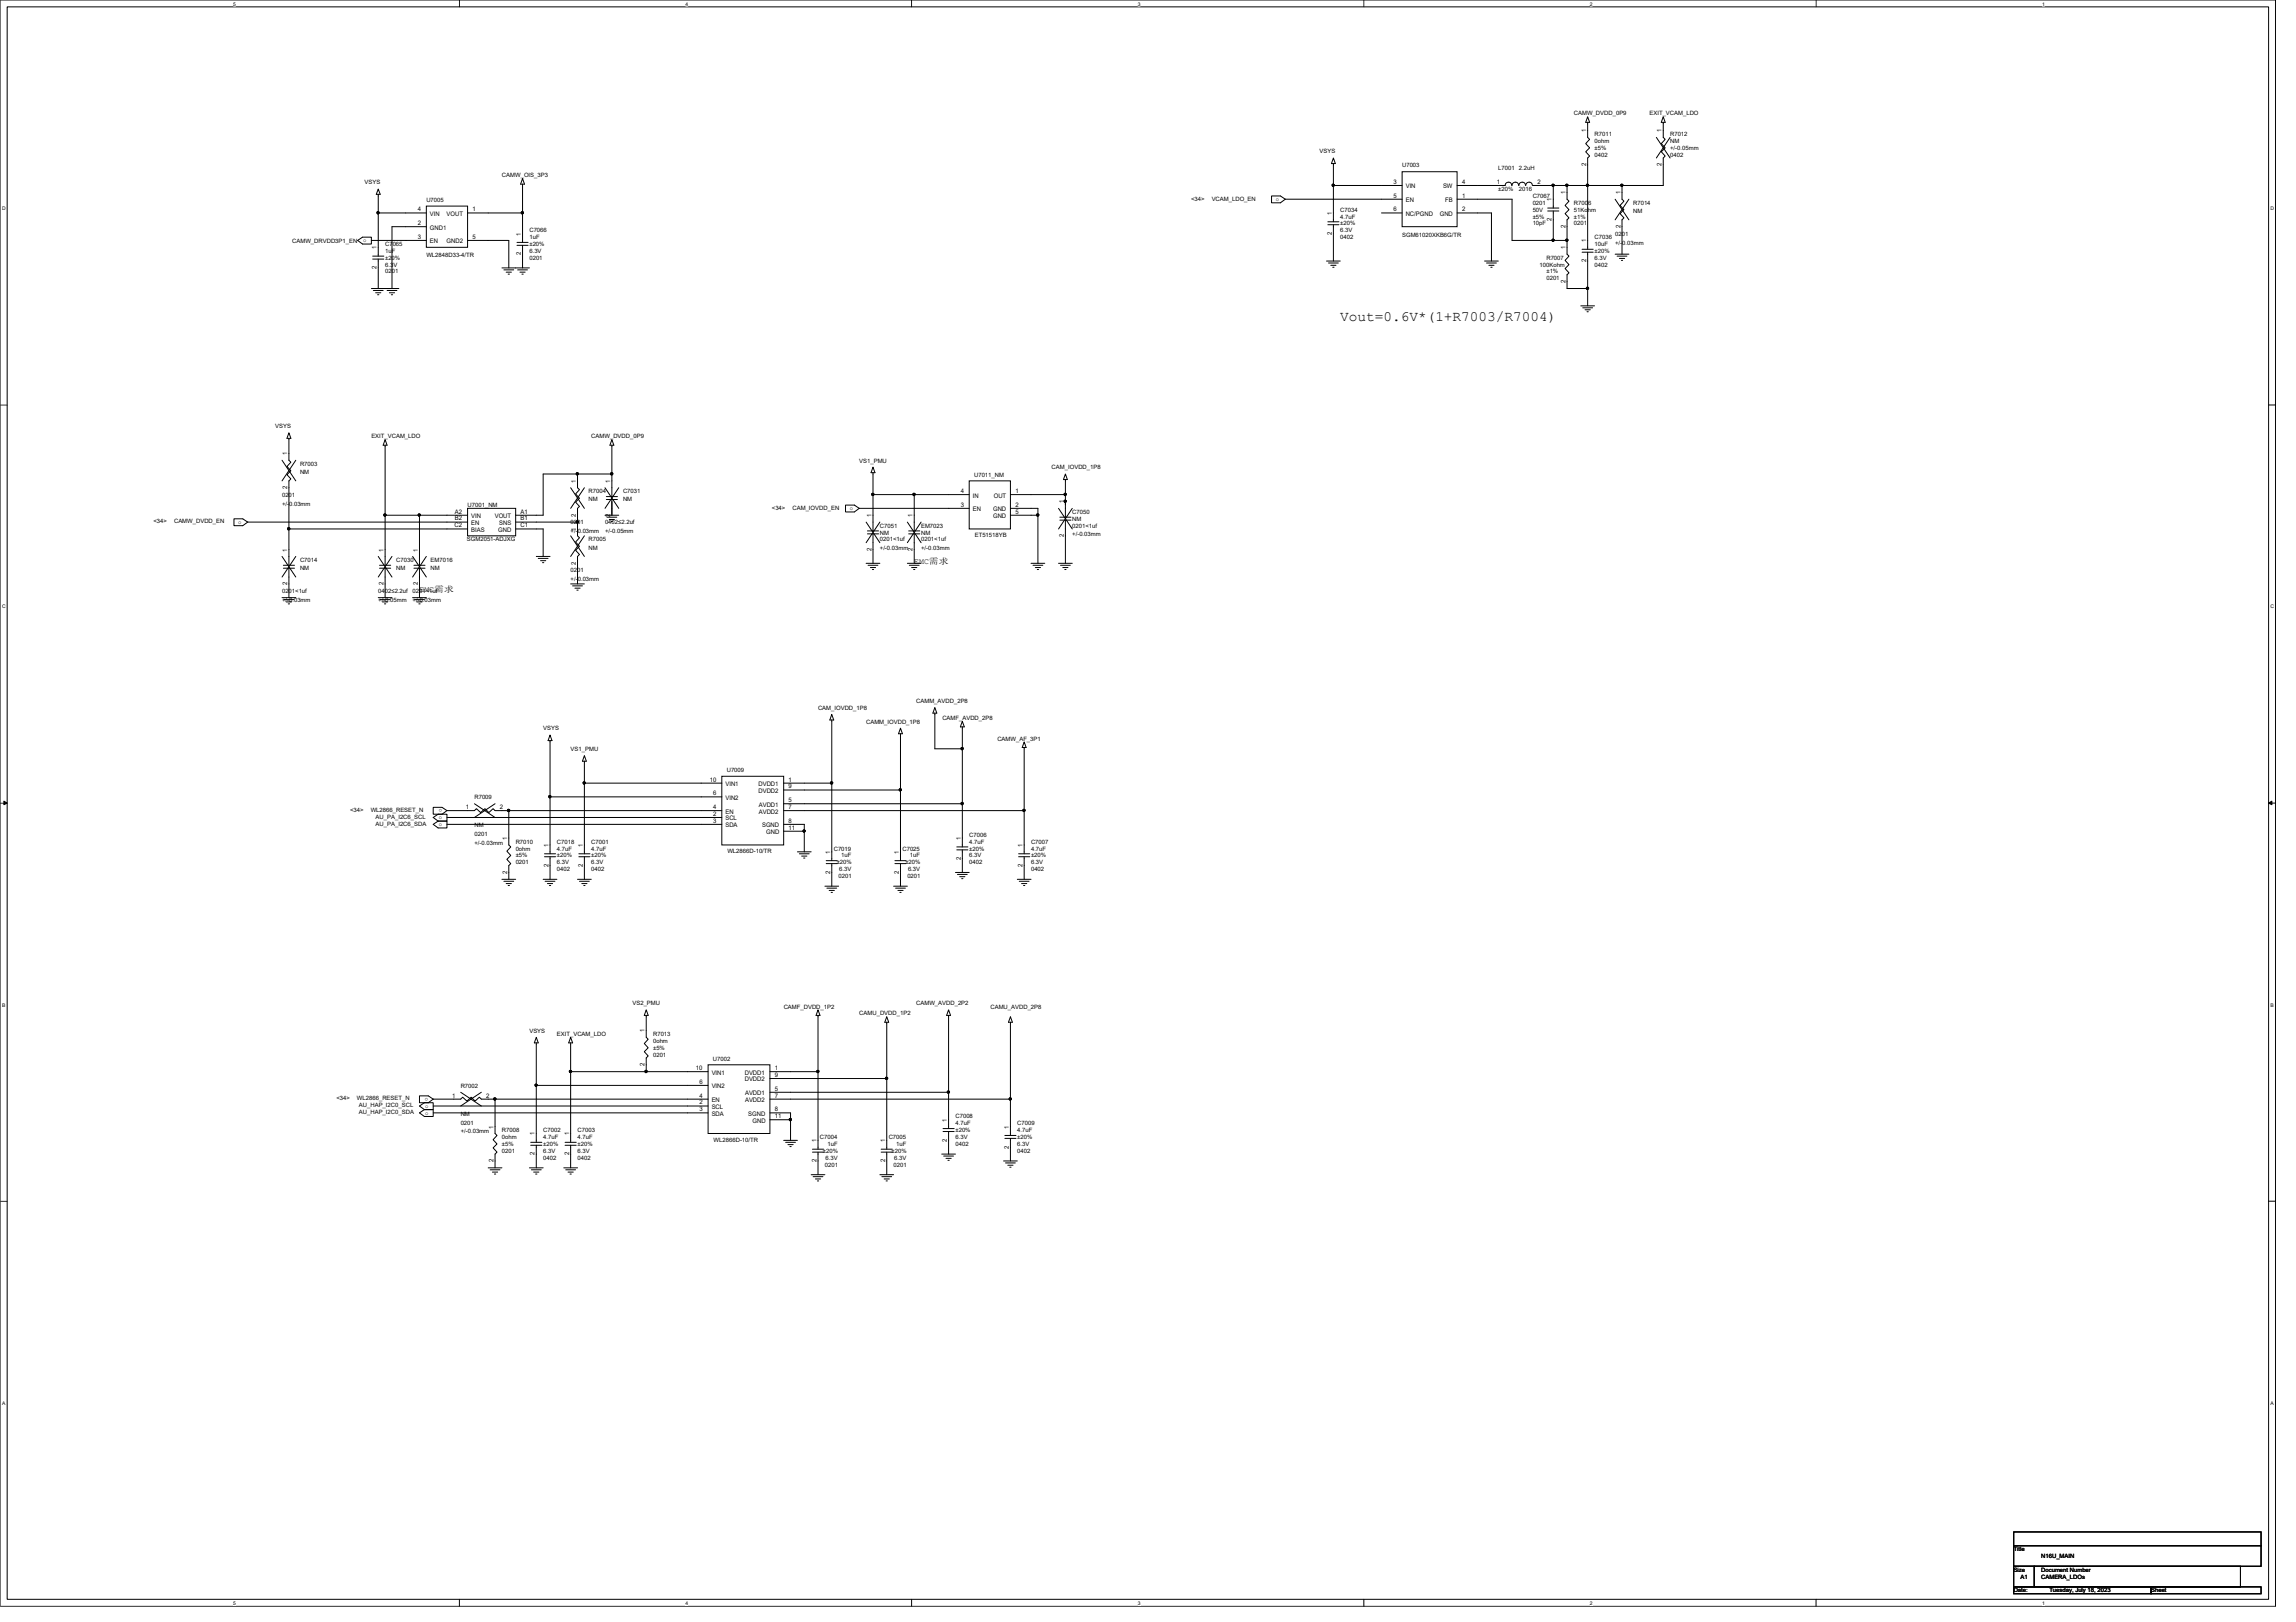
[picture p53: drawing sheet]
<svg xmlns="http://www.w3.org/2000/svg" width="297mm" height="210mm" viewBox="0 0 297 210" stroke-linecap="round" stroke-linejoin="round" font-family="sans-serif">
<defs><g id="words">
<text font-size="1.9" x="173.4" y="41.5">Vout=0.6V*(1+R7003/R7004)</text>
<g font-size="1.1">
<text x="54.3" y="76.7">EMC需需</text>
<text x="118.3" y="72.9">EMC需需</text>
</g>
<g font-size=".8">
<text x="203.6" y="14.9">CAMW_DVDD_0P9</text>
<text x="205.2" y="17.1" transform="rotate(-90 205.2 17.1)">1</text>
<text x="206.3" y="17.6">R7011</text>
<text x="213.4" y="14.9">EXIT_VCAM_LDO</text>
<text x="215" y="17.1" transform="rotate(-90 215 17.1)">1</text>
<text x="216.1" y="17.6">R7012</text>
<text x="47.2" y="23.8">VSYS</text>
<text x="64.9" y="22.9">CAMW_OIS_3P3</text>
<text x="170.7" y="19.9">VSYS</text>
<text x="180.3" y="23.8">3</text>
<text x="181.4" y="21.6">U7003</text>
<text x="189.1" y="23.8">4</text>
<text x="193.6" y="23.8">1</text>
<text x="193.8" y="22.1">L7001</text>
<text x="196.5" y="22.1">2.2uH</text>
<text x="198.9" y="23.8">2</text>
<text x="205.2" y="21.5" transform="rotate(-90 205.2 21.5)">2</text>
<text x="206.3" y="18.5">0ohm</text>
<text x="206.3" y="19.4">±5%</text>
<text x="206.3" y="20.3">0402</text>
<text x="215" y="21.5" transform="rotate(-90 215 21.5)">2</text>
<text x="216.1" y="18.5">NM</text>
<text x="216.1" y="20.3">0402</text>
<text x="216.1" y="19.4">+/-0.05mm</text>
<text x="54.1" y="29.1">2</text>
<text x="54.1" y="27.3">4</text>
<text x="55.2" y="26.1">U7005</text>
<text x="55.6" y="29.7">GND1</text>
<text x="55.6" y="27.9">VIN</text>
<text x="57.8" y="27.9">VOUT</text>
<text x="61.1" y="27.3">1</text>
<text x="154.1" y="26">&lt;34&gt;</text>
<text x="156.8" y="26">VCAM_LDO_EN</text>
<text x="165.1" y="26">o</text>
<text x="172.3" y="27.8" transform="rotate(-90 172.3 27.8)">1</text>
<text x="173.4" y="27.4">C7034</text>
<text x="173.4" y="28.3">4.7uF</text>
<text x="173.4" y="29.2">±20%</text>
<text x="180.3" y="27.3">6</text>
<text x="180.3" y="25.6">5</text>
<text x="181.9" y="27.9">NC/PGND</text>
<text x="181.9" y="26.2">EN</text>
<text x="181.9" y="24.4">VIN</text>
<text x="186.3" y="27.9">GND</text>
<text x="186.7" y="24.4">SW</text>
<text x="187" y="26.2">FB</text>
<text x="189.1" y="25.6">1</text>
<text x="189.1" y="27.3">2</text>
<text x="193.8" y="24.7">±20%</text>
<text x="196.5" y="24.7">2016</text>
<text x="198.3" y="25.6">C7067</text>
<text x="198.3" y="29.2">10pF</text>
<text x="198.3" y="26.5">0201</text>
<text x="198.3" y="27.4">50V</text>
<text x="198.3" y="28.3">±5%</text>
<text x="200.7" y="28.6" transform="rotate(-90 200.7 28.6)">2</text>
<text x="200.7" y="26" transform="rotate(-90 200.7 26)">1</text>
<text x="202.5" y="29.5" transform="rotate(-90 202.5 29.5)">2</text>
<text x="202.5" y="25.1" transform="rotate(-90 202.5 25.1)">1</text>
<text x="203.6" y="26.5">R7006</text>
<text x="203.6" y="27.4">51Kohm</text>
<text x="203.6" y="28.3">±1%</text>
<text x="203.6" y="29.2">0201</text>
<text x="209.6" y="29.5" transform="rotate(-90 209.6 29.5)">2</text>
<text x="209.6" y="25.1" transform="rotate(-90 209.6 25.1)">1</text>
<text x="211.3" y="26.5">R7014</text>
<text x="211.3" y="27.6">NM</text>
<text x="37.8" y="31.4">CAMW_DRVDD3P1_EN</text>
<text x="47" y="31.3">o</text>
<text x="48.7" y="32.3" transform="rotate(-90 48.7 32.3)">1</text>
<text x="48.7" y="34.8" transform="rotate(-90 48.7 34.8)">2</text>
<text x="49.8" y="31.8">C7065</text>
<text x="49.8" y="32.7">1uF</text>
<text x="49.8" y="33.6">±20%</text>
<text x="49.8" y="35.4">0201</text>
<text x="49.8" y="34.5">6.3V</text>
<text x="54.1" y="30.9">3</text>
<text x="55.2" y="33.3">WL2848D33-4/TR</text>
<text x="55.6" y="31.5">EN</text>
<text x="57.8" y="31.5">GND2</text>
<text x="61.1" y="30.9">5</text>
<text x="67.4" y="33.1" transform="rotate(-90 67.4 33.1)">2</text>
<text x="67.4" y="30.5" transform="rotate(-90 67.4 30.5)">1</text>
<text x="68.5" y="30.1">C7066</text>
<text x="68.5" y="30.9">1uF</text>
<text x="68.5" y="33.6">0201</text>
<text x="68.5" y="32.7">6.3V</text>
<text x="68.5" y="31.8">±20%</text>
<text x="172.3" y="30.4" transform="rotate(-90 172.3 30.4)">2</text>
<text x="173.4" y="30.9">0402</text>
<text x="173.4" y="30.1">6.3V</text>
<text x="181.4" y="30.6">SGM61020XKB6G/TR</text>
<text x="199.2" y="34.5">100Kohm</text>
<text x="200.1" y="33.6">R7007</text>
<text x="200.1" y="35.4">±1%</text>
<text x="202.5" y="32.3" transform="rotate(-90 202.5 32.3)">1</text>
<text x="205.2" y="34" transform="rotate(-90 205.2 34)">2</text>
<text x="205.2" y="31.4" transform="rotate(-90 205.2 31.4)">1</text>
<text x="206.3" y="30.9">C7036</text>
<text x="206.3" y="31.8">10uF</text>
<text x="206.3" y="34.5">0402</text>
<text x="206.3" y="33.6">6.3V</text>
<text x="206.3" y="32.7">±20%</text>
<text x="209" y="30.5">0201</text>
<text x="209" y="31.7">+/-0.03mm</text>
<text x="200.1" y="36.3">0201</text>
<text x="202.5" y="36.6" transform="rotate(-90 202.5 36.6)">2</text>
<text x="35.6" y="55.4">VSYS</text>
<text x="37.2" y="58.9" transform="rotate(-90 37.2 58.9)">1</text>
<text x="48" y="56.7">EXIT_VCAM_LDO</text>
<text x="76.5" y="56.7">CAMW_DVDD_0P9</text>
<text x="111.2" y="59.9">VS1_PMU</text>
<text x="36.5" y="64.3">0201</text>
<text x="36.5" y="65.4">+/-0.03mm</text>
<text x="37.2" y="63.3" transform="rotate(-90 37.2 63.3)">2</text>
<text x="38.8" y="60.3">R7003</text>
<text x="38.8" y="61.3">NM</text>
<text x="60.5" y="65.6">U7001_NM</text>
<text x="74.5" y="62.5" transform="rotate(-90 74.5 62.5)">1</text>
<text x="76.2" y="63.8">R7004</text>
<text x="76.2" y="64.9">NM</text>
<text x="78.9" y="62.5" transform="rotate(-90 78.9 62.5)">1</text>
<text x="80.6" y="63.8">C7031</text>
<text x="80.6" y="64.9">NM</text>
<text x="99.9" y="66">&lt;34&gt;</text>
<text x="102.5" y="66">CAM_IOVDD_EN</text>
<text x="109.9" y="66">o</text>
<text x="124.3" y="65.6">3</text>
<text x="124.3" y="63.8">4</text>
<text x="125.9" y="64.4">IN</text>
<text x="126" y="61.7">U7011_NM</text>
<text x="128.6" y="64.4">OUT</text>
<text x="131.4" y="63.8">1</text>
<text x="131.4" y="65.6">2</text>
<text x="136.1" y="60.7">CAM_IOVDD_1P8</text>
<text x="137.6" y="65.2" transform="rotate(-90 137.6 65.2)">1</text>
<text x="19.9" y="67.7">&lt;34&gt;</text>
<text x="22.5" y="67.7">CAMW_DVDD_EN</text>
<text x="30.8" y="67.8">o</text>
<text x="37.2" y="71.4" transform="rotate(-90 37.2 71.4)">1</text>
<text x="49.6" y="71.4" transform="rotate(-90 49.6 71.4)">1</text>
<text x="54.1" y="71.4" transform="rotate(-90 54.1 71.4)">1</text>
<text x="58.8" y="68.2">C2</text>
<text x="58.8" y="67.4">B2</text>
<text x="58.8" y="66.5">A2</text>
<text x="60.4" y="70.1">SGM2051-ADJXG</text>
<text x="61" y="67.9">EN</text>
<text x="61" y="67.1">VIN</text>
<text x="61" y="68.8">BIAS</text>
<text x="64" y="67.1">VOUT</text>
<text x="64.5" y="68.8">GND</text>
<text x="64.6" y="67.9">SNS</text>
<text x="67.3" y="68.2">C1</text>
<text x="67.3" y="67.4">B1</text>
<text x="67.3" y="66.5">A1</text>
<text x="73.8" y="67.9">0201</text>
<text x="73.8" y="69">+/-0.03mm</text>
<text x="74.5" y="68.7" transform="rotate(-90 74.5 68.7)">1</text>
<text x="74.5" y="66.8" transform="rotate(-90 74.5 66.8)">2</text>
<text x="76.2" y="70.1">R7005</text>
<text x="76.2" y="71.1">NM</text>
<text x="78.3" y="67.9">0402≤2.2uf</text>
<text x="78.3" y="69">+/-0.05mm</text>
<text x="78.9" y="66.8" transform="rotate(-90 78.9 66.8)">2</text>
<text x="112.7" y="66.9" transform="rotate(-90 112.7 66.9)">1</text>
<text x="112.7" y="71.3" transform="rotate(-90 112.7 71.3)">2</text>
<text x="113.8" y="68.3">C7051</text>
<text x="113.8" y="69.2">NM</text>
<text x="113.8" y="70.1">0201&lt;1uf</text>
<text x="113.8" y="71.1">+/-0.03mm</text>
<text x="118.1" y="66.9" transform="rotate(-90 118.1 66.9)">1</text>
<text x="118.1" y="71.3" transform="rotate(-90 118.1 71.3)">2</text>
<text x="119.2" y="68.3">EM7023</text>
<text x="119.2" y="69.2">NM</text>
<text x="119.2" y="70.1">0201&lt;1uf</text>
<text x="119.2" y="71.1">+/-0.03mm</text>
<text x="125.9" y="66.2">EN</text>
<text x="126.1" y="69.5">ET51518YB</text>
<text x="128.5" y="66.2">GND</text>
<text x="128.5" y="67.1">GND</text>
<text x="131.4" y="66.5">5</text>
<text x="137.6" y="69.5" transform="rotate(-90 137.6 69.5)">2</text>
<text x="138.7" y="66.5">C7050</text>
<text x="138.7" y="67.4">NM</text>
<text x="138.7" y="68.3">0201&lt;1uf</text>
<text x="138.7" y="69.3">+/-0.03mm</text>
<text x="36.5" y="76.8">0201&lt;1uf</text>
<text x="36.5" y="77.9">+/-0.03mm</text>
<text x="37.2" y="75.7" transform="rotate(-90 37.2 75.7)">2</text>
<text x="38.8" y="72.7">C7014</text>
<text x="38.8" y="73.8">NM</text>
<text x="48.9" y="76.8">0402≤2.2uf</text>
<text x="48.9" y="77.9">+/-0.05mm</text>
<text x="49.6" y="75.7" transform="rotate(-90 49.6 75.7)">2</text>
<text x="51.3" y="72.7">C7030</text>
<text x="51.3" y="73.8">NM</text>
<text x="53.4" y="76.8">0201&lt;1uf</text>
<text x="53.4" y="77.9">+/-0.03mm</text>
<text x="54.1" y="75.7" transform="rotate(-90 54.1 75.7)">2</text>
<text x="55.7" y="72.7">EM7016</text>
<text x="55.7" y="73.8">NM</text>
<text x="73.8" y="74.1">0201</text>
<text x="73.8" y="75.2">+/-0.03mm</text>
<text x="74.5" y="73.1" transform="rotate(-90 74.5 73.1)">2</text>
<text x="70.3" y="94.5">VSYS</text>
<text x="105.8" y="91.9">CAM_IOVDD_1P8</text>
<text x="112.1" y="93.6">CAMM_IOVDD_1P8</text>
<text x="118.5" y="91">CAMM_AVDD_2P8</text>
<text x="121.9" y="93.2">CAMF_AVDD_2P8</text>
<text x="129" y="95.8">CAMW_AF_3P1</text>
<text x="73.8" y="97.2">VS1_PMU</text>
<text x="91.8" y="101.1">10</text>
<text x="93.8" y="101.7">VIN1</text>
<text x="94" y="99.9">U7009</text>
<text x="98.1" y="101.7">DVDD1</text>
<text x="102" y="101.1">1</text>
<text x="45.3" y="105.1">&lt;34&gt;</text>
<text x="48" y="105.1">WL2866_RESET_N</text>
<text x="48.6" y="106">AU_PA_I2C6_SCL</text>
<text x="48.6" y="106.8">AU_PA_I2C6_SDA</text>
<text x="56.8" y="106">o</text>
<text x="56.8" y="106.9">o</text>
<text x="57.2" y="104.7" transform="rotate(180 57.2 104.7)">o</text>
<text x="60.3" y="104.7">1</text>
<text x="61.4" y="103.4">R7009</text>
<text x="61.4" y="107.1">NM</text>
<text x="64.7" y="104.7">2</text>
<text x="92.3" y="102.9">6</text>
<text x="92.3" y="104.7">4</text>
<text x="92.3" y="105.6">2</text>
<text x="92.3" y="106.5">3</text>
<text x="93.8" y="103.5">VIN2</text>
<text x="93.8" y="105.3">EN</text>
<text x="93.8" y="106.2">SCL</text>
<text x="93.8" y="107.1">SDA</text>
<text x="98.1" y="102.6">DVDD2</text>
<text x="98.2" y="104.4">AVDD1</text>
<text x="98.2" y="105.3">AVDD2</text>
<text x="98.6" y="107.1">SGND</text>
<text x="99.1" y="107.9">GND</text>
<text x="102" y="103.8">5</text>
<text x="102" y="104.7">7</text>
<text x="102" y="107.4">11</text>
<text x="102" y="102">9</text>
<text x="102" y="106.5">8</text>
<text x="61.4" y="108.2">0201</text>
<text x="61.4" y="109.3">+/-0.03mm</text>
<text x="65.6" y="108.7" transform="rotate(-90 65.6 108.7)">1</text>
<text x="65.6" y="113.1" transform="rotate(-90 65.6 113.1)">2</text>
<text x="66.7" y="109.2">R7010</text>
<text x="66.7" y="110.1">0ohm</text>
<text x="66.7" y="111">±5%</text>
<text x="66.7" y="111.8">0201</text>
<text x="70.9" y="112.2" transform="rotate(-90 70.9 112.2)">2</text>
<text x="70.9" y="109.6" transform="rotate(-90 70.9 109.6)">1</text>
<text x="72" y="109.2">C7018</text>
<text x="72" y="110.1">4.7uF</text>
<text x="72" y="112.7">0402</text>
<text x="72" y="111.8">6.3V</text>
<text x="72" y="111">±20%</text>
<text x="75.4" y="112.2" transform="rotate(-90 75.4 112.2)">2</text>
<text x="75.4" y="109.6" transform="rotate(-90 75.4 109.6)">1</text>
<text x="76.5" y="109.2">C7001</text>
<text x="76.5" y="110.1">4.7uF</text>
<text x="76.5" y="112.7">0402</text>
<text x="76.5" y="111.8">6.3V</text>
<text x="76.5" y="111">±20%</text>
<text x="94.1" y="110.4">WL2866D-10/TR</text>
<text x="107.4" y="110.5" transform="rotate(-90 107.4 110.5)">1</text>
<text x="107.4" y="113.1" transform="rotate(-90 107.4 113.1)">2</text>
<text x="107.9" y="110.1">C7019</text>
<text x="108.2" y="111.8">±20%</text>
<text x="108.5" y="113.6">0201</text>
<text x="108.6" y="112.7">6.3V</text>
<text x="108.8" y="111">1uF</text>
<text x="116.3" y="110.5" transform="rotate(-90 116.3 110.5)">1</text>
<text x="116.3" y="113.1" transform="rotate(-90 116.3 113.1)">2</text>
<text x="116.8" y="110.1">C7025</text>
<text x="117.1" y="111.8">±20%</text>
<text x="117.4" y="113.6">0201</text>
<text x="117.5" y="112.7">6.3V</text>
<text x="117.7" y="111">1uF</text>
<text x="124.3" y="111.3" transform="rotate(-90 124.3 111.3)">2</text>
<text x="124.3" y="108.7" transform="rotate(-90 124.3 108.7)">1</text>
<text x="125.4" y="108.3">C7006</text>
<text x="125.4" y="109.2">4.7uF</text>
<text x="125.4" y="111.8">0402</text>
<text x="125.4" y="111">6.3V</text>
<text x="125.4" y="110.1">±20%</text>
<text x="132.3" y="112.2" transform="rotate(-90 132.3 112.2)">2</text>
<text x="132.3" y="109.6" transform="rotate(-90 132.3 109.6)">1</text>
<text x="133.4" y="109.2">C7007</text>
<text x="133.4" y="110.1">4.7uF</text>
<text x="133.4" y="112.7">0402</text>
<text x="133.4" y="111.8">6.3V</text>
<text x="133.4" y="111">±20%</text>
<text x="81.8" y="130.1">VS2_PMU</text>
<text x="101.4" y="130.5">CAMF_DVDD_1P2</text>
<text x="111.2" y="131.4">CAMU_DVDD_1P2</text>
<text x="118.5" y="130.1">CAMW_AVDD_2P2</text>
<text x="128.1" y="130.5">CAMU_AVDD_2P8</text>
<text x="68.5" y="133.6">VSYS</text>
<text x="72" y="134.1">EXIT_VCAM_LDO</text>
<text x="83.4" y="138" transform="rotate(-90 83.4 138)">2</text>
<text x="83.4" y="133.6" transform="rotate(-90 83.4 133.6)">1</text>
<text x="84.5" y="134.1">R7013</text>
<text x="84.5" y="135">0ohm</text>
<text x="84.5" y="135.8">±5%</text>
<text x="84.5" y="136.7">0201</text>
<text x="92.2" y="137.3">U7002</text>
<text x="43.5" y="142.4">&lt;34&gt;</text>
<text x="46.2" y="142.4">WL2866_RESET_N</text>
<text x="46.4" y="143.3">AU_HAP_I2C0_SCL</text>
<text x="55" y="143.3">o</text>
<text x="55.4" y="142.1" transform="rotate(180 55.4 142.1)">o</text>
<text x="58.5" y="142">1</text>
<text x="59.6" y="140.8">R7002</text>
<text x="62.9" y="142">2</text>
<text x="90" y="138.5">10</text>
<text x="90.5" y="140.3">6</text>
<text x="90.5" y="142">4</text>
<text x="90.5" y="142.9">2</text>
<text x="90.5" y="143.8">3</text>
<text x="92.1" y="139.1">VIN1</text>
<text x="92.1" y="140.8">VIN2</text>
<text x="92.1" y="142.6">EN</text>
<text x="92.1" y="143.5">SCL</text>
<text x="96.3" y="139.1">DVDD1</text>
<text x="96.3" y="140">DVDD2</text>
<text x="96.4" y="141.7">AVDD1</text>
<text x="96.4" y="142.6">AVDD2</text>
<text x="100.2" y="138.5">1</text>
<text x="100.2" y="139.4">9</text>
<text x="100.2" y="141.1">5</text>
<text x="100.2" y="142">7</text>
<text x="100.2" y="143.8">8</text>
<text x="46.4" y="144.2">AU_HAP_I2C0_SDA</text>
<text x="55" y="144.2">o</text>
<text x="59.6" y="144.4">NM</text>
<text x="59.6" y="145.5">0201</text>
<text x="59.6" y="146.7">+/-0.03mm</text>
<text x="63.8" y="146.1" transform="rotate(-90 63.8 146.1)">1</text>
<text x="64.9" y="146.5">R7008</text>
<text x="64.9" y="147.4">0ohm</text>
<text x="64.9" y="148.3">±5%</text>
<text x="64.9" y="149.2">0201</text>
<text x="69.2" y="149.5" transform="rotate(-90 69.2 149.5)">2</text>
<text x="69.2" y="146.9" transform="rotate(-90 69.2 146.9)">1</text>
<text x="70.3" y="146.5">C7002</text>
<text x="70.3" y="147.4">4.7uF</text>
<text x="70.3" y="149.2">6.3V</text>
<text x="70.3" y="148.3">±20%</text>
<text x="73.6" y="149.5" transform="rotate(-90 73.6 149.5)">2</text>
<text x="73.6" y="146.9" transform="rotate(-90 73.6 146.9)">1</text>
<text x="74.7" y="146.5">C7003</text>
<text x="74.7" y="147.4">4.7uF</text>
<text x="74.7" y="149.2">6.3V</text>
<text x="74.7" y="148.3">±20%</text>
<text x="92.1" y="144.4">SDA</text>
<text x="92.3" y="147.7">WL2866D-10/TR</text>
<text x="96.8" y="144.4">SGND</text>
<text x="97.4" y="145.3">GND</text>
<text x="100.2" y="144.7">11</text>
<text x="105.6" y="147.8" transform="rotate(-90 105.6 147.8)">1</text>
<text x="106.1" y="147.4">C7004</text>
<text x="106.5" y="149.2">±20%</text>
<text x="107.1" y="148.3">1uF</text>
<text x="114.5" y="147.8" transform="rotate(-90 114.5 147.8)">1</text>
<text x="115" y="147.4">C7005</text>
<text x="115.4" y="149.2">±20%</text>
<text x="115.9" y="148.3">1uF</text>
<text x="122.5" y="147.7" transform="rotate(-90 122.5 147.7)">2</text>
<text x="122.5" y="145.2" transform="rotate(-90 122.5 145.2)">1</text>
<text x="123.6" y="144.7">C7008</text>
<text x="123.6" y="145.6">4.7uF</text>
<text x="123.6" y="148.3">0402</text>
<text x="123.6" y="147.4">6.3V</text>
<text x="123.6" y="146.5">±20%</text>
<text x="130.5" y="148.6" transform="rotate(-90 130.5 148.6)">2</text>
<text x="130.5" y="146.1" transform="rotate(-90 130.5 146.1)">1</text>
<text x="131.6" y="145.6">C7009</text>
<text x="131.6" y="146.5">4.7uF</text>
<text x="131.6" y="149.2">0402</text>
<text x="131.6" y="148.3">6.3V</text>
<text x="131.6" y="147.4">±20%</text>
<text x="63.8" y="150.4" transform="rotate(-90 63.8 150.4)">2</text>
<text x="70.3" y="150.1">0402</text>
<text x="74.7" y="150.1">0402</text>
<text x="105.6" y="150.4" transform="rotate(-90 105.6 150.4)">2</text>
<text x="106.7" y="151">0201</text>
<text x="106.8" y="150.1">6.3V</text>
<text x="114.5" y="150.4" transform="rotate(-90 114.5 150.4)">2</text>
<text x="115.6" y="151">0201</text>
<text x="115.7" y="150.1">6.3V</text>
<text x="260.5" y="200.7">Title</text>
<text x="260.5" y="203.4">Size</text>
<text x="264.1" y="203.4">Document Number</text>
<text x="264.1" y="201.6">N16U_MAIN</text>
<text x="260.5" y="206.1">Date:</text>
<text x="261.4" y="204.3">A1</text>
<text x="264.1" y="204.3">CAMERA_LDOs</text>
<text x="265.1" y="206.1">Tuesday, July 18, 2023</text>
<text x="278.3" y="206.1">Sheet</text>
</g>
<g font-size=".6">
<text x="30.2" y=".7">5</text>
<text x="88.7" y=".7">4</text>
<text x="147.2" y=".7">3</text>
<text x="205.7" y=".7">2</text>
<text x="264.2" y=".7">1</text>
<text x=".3" y="27.2">D</text>
<text x="293.7" y="27.2">D</text>
<text x=".3" y="78.7">C</text>
<text x="293.7" y="78.7">C</text>
<text x=".3" y="130.3">B</text>
<text x="293.7" y="130.3">B</text>
<text x=".3" y="181.8">A</text>
<text x="293.7" y="181.8">A</text>
<text x="30.2" y="207.7">5</text>
<text x="88.7" y="207.7">4</text>
<text x="147.2" y="207.7">3</text>
<text x="205.7" y="207.7">2</text>
<text x="264.2" y="207.7">1</text>
</g>
</g></defs>
<path d="M0 0h294.4v207.9h-294.4zM.9 .9h292.6v206.1h-292.6z" fill="none" stroke="#000" stroke-width=".13"/>
<g fill="#fff">
<path d="M30.2 .1h.3v.7h-.3z"/>
<path d="M30.2 207.1h.3v.7h-.3z"/>
</g>
<path d="M59.4 0v.9M59.4 207v.9" fill="none" stroke="#000" stroke-width=".13"/>
<g fill="#fff">
<path d="M88.7 .1h.3v.7h-.3z"/>
<path d="M88.7 207.1h.3v.7h-.3z"/>
</g>
<path d="M117.9 0v.9M117.9 207v.9" fill="none" stroke="#000" stroke-width=".13"/>
<g fill="#fff">
<path d="M147.2 .1h.3v.7h-.3z"/>
<path d="M147.2 207.1h.3v.7h-.3z"/>
</g>
<path d="M176.4 0v.9M176.4 207v.9" fill="none" stroke="#000" stroke-width=".13"/>
<g fill="#fff">
<path d="M205.7 .1h.3v.7h-.3z"/>
<path d="M205.7 207.1h.3v.7h-.3z"/>
</g>
<path d="M234.9 0v.9M234.9 207v.9" fill="none" stroke="#000" stroke-width=".13"/>
<g fill="#fff">
<path d="M264.2 .1h.3v.7h-.3z"/>
<path d="M264.2 207.1h.3v.7h-.3z"/>
<path d="M.3 26.6h.5v.7h-.5z"/>
<path d="M293.7 26.6h.5v.7h-.5z"/>
<path d="M.3 78.1h.5v.8h-.5z"/>
<path d="M293.7 78.1h.5v.8h-.5z"/>
</g>
<path d="M.9 52.4h-.9M294.4 52.4h-.9" fill="none" stroke="#000" stroke-width=".13"/>
<g fill="#fff">
<path d="M.3 129.7h.4v.7h-.4z"/>
<path d="M293.7 129.7h.5v.7h-.5z"/>
</g>
<path d="M.5 103.7l.4 .2-.4 .2zM.9 103.9h-.9M293.5 103.9l.4-.2v.4zM294.4 103.9h-.9" fill="none" stroke="#000" stroke-width=".13"/>
<path d="M.5 103.7l.4 .2-.4 .2zM293.5 103.9l.4-.2v.4z" fill="#000"/>
<g fill="#fff">
<path d="M.3 181.2h.4v.7h-.4z"/>
<path d="M293.7 181.2h.4v.7h-.4z"/>
</g>
<g fill="none" stroke="#000" stroke-width=".13">
<path d="M205.4 15.8v2l.3 .2-.6 .6 .6 .5-.6 .5 .6 .6-.3 .2v3.6h4.4M205.4 15.1l.3 .7h-.6zM214.3 17.8l1.8 2.6M215.2 15.1l.2 .7h-.5zM215.2 15.8v2l.2 .2-.5 .6 .5 .5-.5 .5 .5 .6-.2 .2v3.6h-5.4v1.8l.3 .2-.5 .6 .5 .5-.5 .5 .5 .6-.3 .2v4.5M216.1 17.8l-1.8 2.6M46.3 31.1l.6-.4h1.1v.9h-1.1zM48.8 27.4h.2v.2h-.2zM48.9 24.5l.3 .6h-.5zM48.9 25.1v2.5M48.9 27.6v5.5M48.9 33.5v3.8"/>
<path d="M49 38.1h-.2M49.3 37.9h-.7M49.6 37.6h-1.3M49.7 33.1h-1.5M49.7 33.5h-1.5M50.8 38.1h-.2M51.1 37.9h-.7M51.3 37.6h-1.2M51.6 37.3h-3.6M55.2 29.3h-4.5v8M55.2 31.1h-7.2M55.2 27.6h-6.3"/>
<path d="M55.2 26.7h5.3v5.3h-5.3zM60.5 31.1h5.3v3.6M65.9 35.5h-.2M66.2 35.2h-.7M66.5 34.9h-1.3M67.5 27.4h.2v.2h-.2zM67.6 23.1l.3 .7h-.6zM67.6 23.8v3.8M67.6 27.6v3.8M67.6 27.6h-7.1M67.6 31.7v3M67.7 35.5h-.2"/>
<path d="M67.9 35.2h-.6M68.2 34.9h-1.2M68.3 31.4h-1.4M68.3 31.7h-1.4M68.5 34.7h-3.6M164.5 25.4h1.1l.7 .4-.7 .4h-1.1zM172.4 23.9h.2v.2h-.2zM172.5 20.4l.3 .8h-.5zM172.5 21.2v2.8M172.5 24v4.7M172.5 29.1v4.7M172.6 34.6h-.2"/>
<path d="M172.8 34.3h-.6M173.1 34h-1.2M173.2 28.7h-1.4M173.2 29.1h-1.4M173.4 33.8h-1.8M181.4 27.6h-2.7M181.4 25.8h-15.1M181.4 24h-8.9M181.4 22.2h7.1v7.1h-7.1zM188.5 25.8h7.1v5.3h5.4M188.5 27.6h4.5v6.2M193 34.6h-.1"/>
<path d="M193.3 34.3h-.7M193.6 34h-1.3M193.8 33.8h-1.7M195.6 24a.42 .42 0 0 0-.4-.4 .42 .42 0 0 0-.5 .4h-6.2M195.6 24a.42 .42 0 0 1 .4-.4 .42 .42 0 0 1 .5 .4M196.5 24a.42 .42 0 0 1 .4-.4 .42 .42 0 0 1 .5 .4M197.4 24a.42 .42 0 0 1 .4-.4 .42 .42 0 0 1 .4 .4M198.3 24h2.7M200.8 23.9h.2v.2h-.2zM200.8 31h.2v.2h-.2zM201 24v2.9M201 27.3v3.8"/>
<path d="M201.7 26.9h-1.5M201.7 27.3h-1.5M202.6 23.9h.2v.2h-.2zM202.6 31h.2v.2h-.2zM202.7 24h2.7v8.3M202.7 24v1.8l.3 .2-.5 .6 .5 .5-.5 .5 .5 .6-.3 .2v2.7M202.7 31.1v1.8l.3 .2-.5 .6 .5 .5-.5 .6 .5 .5-.3 .3v1.7h2.7M202.7 24h-1.7M202.7 31.1h-1.7M205.3 23.9h.2v.2h-.2zM205.3 37.2h.2v.2h-.2zM205.4 37.3v2.3"/>
<path d="M205.4 32.6v4.7M206 39.8h-1.2M206.1 32.3h-1.4M206.1 32.6h-1.4M206.3 39.6h-1.8M209 25.8l1.7 2.6M209.7 23.9h.2v.2h-.2zM209.9 33.7h-.1M210.2 33.4h-.7M210.5 33.1h-1.3M210.7 25.8l-1.7 2.6M210.7 32.9h-1.7"/>
<path d="M36.5 59.6l1.8 2.6M37.4 56l.2 .7h-.5zM37.4 56.7v2.9l.2 .2-.5 .6 .5 .5-.5 .5 .5 .6-.2 .2v6.3M38.3 59.6l-1.8 2.6M49.8 56.9l.3 .7h-.5zM49.8 57.6v9.1M79.2 56.9l.2 .7h-.5zM79.2 57.6v3.7M205.5 40.3h-.2M205.7 40.1h-.6M30.3 67.1h1.1l.6 .5-.6 .4h-1.1zM36.5 72l1.8 2.7"/>
<path d="M37.2 68.3h.3v.2h-.3zM37.4 68.5v4.7M37.4 73.5v3.8M37.5 78.1h-.2M37.7 77.9h-.7M38 77.6h-1.3M38.1 73.2h-1.4M38.1 73.5h-1.4M38.3 72l-1.8 2.7M38.3 77.3h-1.8M48.9 72l1.8 2.7M49.7 66.5h.2v.2h-.2z"/>
<path d="M49.8 66.7v6.5M49.8 73.5v3.8M49.9 78.1h-.2M50.2 77.9h-.7M50.5 77.6h-1.3M50.5 73.2h-1.4M50.5 73.5h-1.4M50.7 72l-1.8 2.7M50.7 77.3h-1.8M53.4 72l1.8 2.7M54.1 66.5h.2v.2h-.2zM54.3 66.7v6.5"/>
<path d="M54.3 66.7h-4.5M54.3 73.5v3.8M54.4 78.1h-.2M54.6 77.9h-.7M54.9 77.6h-1.3M55 73.2h-1.5M55 73.5h-1.5M55.2 77.3h-1.8M55.2 72l-1.8 2.7M60.5 67.6h-28.5M60.5 66.7h-6.2M60.5 68.5h-23.1"/>
<path d="M60.5 65.8h6.2v3.5h-6.2zM66.7 68.5h3.6v3.5M70.4 72.8h-.2M70.6 72.6h-.7M70.9 72.3h-1.3M71.2 72h-1.8M73.8 63.1l1.8 2.7M73.8 69.3l1.8 2.7M74.6 61.2h.2v.2h-.2zM74.6 67.4h.2v.2h-.2zM74.7 61.3v1.8l.3 .3-.5 .5 .5 .6-.5 .5 .5 .5-.3 .3v1.8M74.7 61.3h-4.4v5.4h-3.6"/>
<path d="M74.7 67.6v1.7l.3 .3-.5 .5 .5 .6-.5 .5 .5 .6-.3 .2v3.6M74.7 67.6h-8M74.8 76.4h-.2M75.1 76.1h-.7M75.3 75.8h-1.2M75.6 63.1l-1.8 2.7M75.6 69.3l-1.8 2.7M75.6 75.6h-1.8M78.3 63.1l1.7 2.7M79 61.2h.2v.2h-.2zM79.2 61.3v3M79.2 61.3h-4.5"/>
<path d="M79.2 64.6v2.1v-1.8M79.2 67.5h-.1M79.5 67.2h-.7M79.8 66.9h-1.3M79.9 64.3h-1.5M79.9 64.6h-1.5M80 63.1l-1.7 2.7M80 66.7h-1.7M109.4 65.4h1.1l.7 .4-.7 .5h-1.1zM112.1 67.6l1.7 2.6M112.8 63.9h.2v.2h-.2zM112.9 64v4.7"/>
<path d="M112.9 60.5l.3 .7h-.5zM112.9 61.2v2.8M112.9 69.1v3.8M113 73.7h-.1M113.3 73.4h-.7M113.6 73.2h-1.3M113.7 68.7h-1.5M113.7 69.1h-1.5M113.8 67.6l-1.7 2.6M113.8 72.9h-1.7M117.4 67.6l1.8 2.6M118.1 63.9h.3v.2h-.3z"/>
<path d="M118.3 64v4.7M118.3 64h-5.4M118.3 69.1v3.8M118.4 73.7h-.2M118.6 73.4h-.7M118.9 73.2h-1.3M119 68.7h-1.4M119 69.1h-1.4M119.2 67.6l-1.8 2.6M119.2 72.9h-1.8M125.4 65.8h-14.2M125.4 64h-7.1"/>
<path d="M125.4 62.2h5.3v6.3h-5.3zM130.7 65.8h3.6v.9M134.1 66.5h.3v.2h-.3zM134.3 66.7h-3.6M134.3 66.7v6.2M134.4 73.7h-.2M134.6 73.4h-.7M134.9 73.2h-1.3M135.2 72.9h-1.8M136.9 65.8l1.8 2.7M137.7 63.9h.2v.2h-.2zM137.7 64.8h.2v.2h-.2z"/>
<path d="M137.8 64.9v2M137.8 64v.9M137.8 61.3l.3 .8h-.5zM137.8 64.9v.5M137.8 62.1v1.9M137.8 67.3v5.6M137.8 64h-7.1M137.9 73.7h-.2M138.2 73.4h-.7M138.5 73.2h-1.3M138.6 66.9h-1.5M138.6 67.3h-1.5"/>
<path d="M138.7 65.8l-1.8 2.7M138.7 72.9h-1.8M71.2 95.1l.2 .7h-.5zM71.2 95.8v7.3M75.6 97.8l.3 .7h-.6zM75.6 98.5v2.8M107.6 92.5l.3 .7h-.5zM107.6 93.2v8.1M116.5 94.2l.3 .8h-.6zM116.5 95v7.2M120.9 91.6l.3 .7h-.5zM120.9 92.3v4.6h3.6"/>
<path d="M124.4 96.8h.2v.2h-.2zM124.5 93.3l.3 .8h-.6zM124.5 94.1v2.8M124.5 96.9v7.1M132.5 96l.3 .7h-.6zM132.5 96.7v8.2M56 105.8l.7-.4h1.1v.9h-1.1zM56 106.7l.7-.4h1.1v.8h-1.1zM56 104.5h1.2l.6 .4-.6 .5h-1.2zM61.4 104l2.6 1.8M64 104l-2.6 1.8M65.7 104.8h.2v.2h-.2z"/>
<path d="M65.8 104.9v4.4l.3 .3-.5 .6 .5 .5-.5 .5 .5 .6-.3 .2v1.8M65.8 104.9h-1.8l-.2-.3-.6 .6-.5-.6-.5 .6-.6-.6-.2 .3h-3.6M65.9 114.6h-.2M66.2 114.3h-.7M66.5 114h-1.3M66.7 113.8h-1.8M71 103h.2v.2h-.2zM71.2 103.1v7.4M71.2 110.9v2.9M71.2 114.6h-.1M71.5 114.3h-.7M71.8 114h-1.3"/>
<path d="M71.9 110.5h-1.5M71.9 110.9h-1.5M72 113.8h-1.7M75.5 101.2h.2v.2h-.2zM75.6 101.3v9.2M75.6 110.9v2.9M75.7 114.6h-.2M75.9 114.3h-.6M76.2 114h-1.2M76.3 110.5h-1.4M76.3 110.9h-1.4M76.5 113.8h-1.8"/>
<path d="M93.4 101.3h-17.8M93.4 103.1h-22.2M93.4 104.9h-27.6M93.4 105.8h-35.6M93.4 106.7h-35.6M93.4 100.5h8v8.8h-8zM101.4 101.3h6.2M101.4 106.7h2.7v.9M103.9 107.4h.2v.2h-.2zM104.1 107.6h-2.7M104.1 107.6v2.6M104.1 111h-.1"/>
<path d="M104.4 110.8h-.7M104.7 110.5h-1.3M104.9 110.2h-1.7M107.5 101.2h.2v.2h-.2zM107.6 101.3v10.1M107.6 111.8v2.9M107.7 115.5h-.2M107.9 115.2h-.6M108.2 114.9h-1.2M108.3 111.4h-1.4M108.3 111.8h-1.4M108.5 114.7h-1.8"/>
<path d="M116.4 102.1h.2v.2h-.2zM116.5 102.2v9.2M116.5 111.8v2.9M116.5 102.2h-15.1M116.6 115.5h-.2M116.8 115.2h-.6M117.1 114.9h-1.2M117.2 111.4h-1.4M117.2 111.8h-1.4M117.4 114.7h-1.8M124.4 103.9h.2v.2h-.2zM124.5 104v5.6"/>
<path d="M124.5 104h-23.1M124.5 110v2.9M124.6 113.7h-.2M124.8 113.5h-.6M125.1 113.2h-1.2M125.2 109.6h-1.4M125.2 110h-1.4M125.4 112.9h-1.8M132.4 104.8h.2v.2h-.2zM132.5 104.9v5.6M132.5 110.9v2.9M132.5 104.9h-31.1"/>
<path d="M132.6 114.6h-.2M132.8 114.3h-.6M133.1 114h-1.2M133.2 110.5h-1.4M133.2 110.9h-1.4M133.4 113.8h-1.8M69.4 134.2l.2 .8h-.5zM69.4 135v5.5M73.7 138.5h.2v.3h-.2zM73.8 134.2l.3 .8h-.5zM73.8 135v3.7M83.5 138.5h.2v.3h-.2z"/>
<path d="M83.6 130.7l.3 .7h-.5zM83.6 131.4v2.8l.3 .3-.5 .5 .5 .6-.5 .5 .5 .6-.3 .2v1.8h8M83.6 138.7h-9.8v9.1M91.6 137.8h8v8.9h-8zM99.6 138.7h6.2M99.6 139.6h15.1M105.7 138.5h.2v.3h-.2zM105.8 130.7l.3 .7h-.5zM105.8 131.4v7.3M105.8 138.7v10M114.6 139.4h.2v.2h-.2zM114.7 131.6l.3 .7h-.5z"/>
<path d="M114.7 132.3v7.3M114.7 139.6v9.1M122.7 130.7l.3 .7h-.5zM122.7 131.4v10M130.7 131.6l.3 .7h-.5zM130.7 132.3v9.9M.9 155.4h-.9M54.3 143.1l.6-.4h1.1v.9h-1.1zM54.3 144l.6-.4h1.1v.9h-1.1zM54.3 141.8h1.1l.6 .4-.6 .5h-1.1zM56 142.2h3.6l.3-.2 .5 .5 .6-.5 .5 .5 .5-.5 .3 .2h1.7M59.6 141.4l2.7 1.7"/>
<path d="M62.3 141.4l-2.7 1.7M63.9 142.1h.2v.2h-.2zM64 142.2v4.5l.3 .2-.5 .6 .5 .5-.5 .5 .5 .6-.3 .3v1.7M64.1 151.9h-.1M64.4 151.7h-.7M64.7 151.4h-1.3M64.9 151.1h-1.7M69.2 140.3h.3v.2h-.3zM69.4 140.5v7.3M69.4 148.2v2.9M69.5 151.9h-.2M69.7 151.7h-.7"/>
<path d="M70 151.4h-1.3M70.1 147.8h-1.4M70.1 148.2h-1.4M70.3 151.1h-1.8M73.8 148.2v2.9M73.9 151.9h-.2M74.2 151.7h-.7M74.5 151.4h-1.3M74.5 147.8h-1.4M74.5 148.2h-1.4M74.7 151.1h-1.8M91.6 140.5h-22.2"/>
<path d="M91.6 142.2h-27.6M91.6 143.1h-35.6M91.6 144h-35.6M99.6 144h2.7v.9M102.1 144.8h.2v.2h-.2zM102.3 144.9v2.7M102.3 144.9h-2.7M102.4 148.4h-.2M102.6 148.1h-.7M102.9 147.8h-1.3M103.2 147.6h-1.8M105.8 149.1v2.9"/>
<path d="M105.9 152.8h-.2M106.2 152.6h-.7M106.5 152.3h-1.3M106.5 148.7h-1.4M106.5 149.1h-1.4M106.7 152h-1.8M114.7 149.1v2.9M114.8 152.8h-.2M115.1 152.6h-.7M115.4 152.3h-1.3M115.4 148.7h-1.4M115.4 149.1h-1.4"/>
<path d="M115.6 152h-1.8M122.6 141.2h.2v.2h-.2zM122.7 141.4h-23.1M122.7 141.4v4.6M122.7 146.4v3M122.8 150.2h-.2M123.1 149.9h-.7M123.4 149.6h-1.3M123.4 146h-1.4M123.4 146.4h-1.4M123.6 149.4h-1.8M130.6 142.1h.2v.2h-.2z"/>
<path d="M130.7 142.2h-31.1M130.7 142.2v4.7M130.7 147.3v2.9M130.8 151h-.2M131.1 150.8h-.7M131.4 150.5h-1.3M131.4 146.9h-1.4M131.4 147.3h-1.4M131.6 150.2h-1.8M294.4 155.4h-.9M260.5 198.2h32v1.8h-32zM260.5 200h32v2.7h-32z"/>
<path d="M260.5 202.7h2.7v2.7h-2.7zM260.5 205.4h17.8v.8h-17.8zM263.2 202.7h26.7v2.7h-26.7zM278.3 205.4h14.2v.8h-14.2z"/>
</g>
<g fill="#000">
<path d="M48.8 27.4h.2v.2h-.2z" fill-rule="evenodd"/>
<path d="M48.8 27.4h.2v.2h-.2z" fill-rule="evenodd"/>
<path d="M67.5 27.4h.2v.2h-.2z" fill-rule="evenodd"/>
<path d="M67.5 27.4h.2v.2h-.2z" fill-rule="evenodd"/>
<path d="M172.4 23.9h.2v.2h-.2z" fill-rule="evenodd"/>
<path d="M172.4 23.9h.2v.2h-.2z" fill-rule="evenodd"/>
<path d="M200.8 23.9h.2v.2h-.2z" fill-rule="evenodd"/>
<path d="M200.8 31h.2v.2h-.2z" fill-rule="evenodd"/>
<path d="M200.8 23.9h.2v.2h-.2z" fill-rule="evenodd"/>
<path d="M200.8 31h.2v.2h-.2z" fill-rule="evenodd"/>
<path d="M202.6 23.9h.2v.2h-.2z" fill-rule="evenodd"/>
<path d="M202.6 31h.2v.2h-.2z" fill-rule="evenodd"/>
<path d="M202.6 23.9h.2v.2h-.2z" fill-rule="evenodd"/>
<path d="M202.6 31h.2v.2h-.2z" fill-rule="evenodd"/>
<path d="M205.3 23.9h.2v.2h-.2z" fill-rule="evenodd"/>
<path d="M205.3 37.2h.2v.2h-.2z" fill-rule="evenodd"/>
<path d="M205.3 23.9h.2v.2h-.2z" fill-rule="evenodd"/>
<path d="M205.3 37.2h.2v.2h-.2z" fill-rule="evenodd"/>
<path d="M209.7 23.9h.2v.2h-.2z" fill-rule="evenodd"/>
<path d="M209.7 23.9h.2v.2h-.2z" fill-rule="evenodd"/>
<path d="M37.2 68.3h.3v.2h-.3z" fill-rule="evenodd"/>
<path d="M37.2 68.3h.3v.2h-.3z" fill-rule="evenodd"/>
<path d="M49.7 66.5h.2v.2h-.2z" fill-rule="evenodd"/>
<path d="M49.7 66.5h.2v.2h-.2z" fill-rule="evenodd"/>
<path d="M54.1 66.5h.2v.2h-.2z" fill-rule="evenodd"/>
<path d="M54.1 66.5h.2v.2h-.2z" fill-rule="evenodd"/>
<path d="M74.6 61.2h.2v.2h-.2z" fill-rule="evenodd"/>
<path d="M74.6 61.2h.2v.2h-.2z" fill-rule="evenodd"/>
<path d="M74.6 67.4h.2v.2h-.2z" fill-rule="evenodd"/>
<path d="M74.6 67.4h.2v.2h-.2z" fill-rule="evenodd"/>
<path d="M79 61.2h.2v.2h-.2z" fill-rule="evenodd"/>
<path d="M79 61.2h.2v.2h-.2z" fill-rule="evenodd"/>
<path d="M112.8 63.9h.2v.2h-.2z" fill-rule="evenodd"/>
<path d="M112.8 63.9h.2v.2h-.2z" fill-rule="evenodd"/>
<path d="M118.1 63.9h.3v.2h-.3z" fill-rule="evenodd"/>
<path d="M118.1 63.9h.3v.2h-.3z" fill-rule="evenodd"/>
<path d="M134.1 66.5h.3v.2h-.3z" fill-rule="evenodd"/>
<path d="M134.1 66.5h.3v.2h-.3z" fill-rule="evenodd"/>
<path d="M137.7 63.9h.2v.2h-.2z" fill-rule="evenodd"/>
<path d="M137.7 64.8h.2v.2h-.2z" fill-rule="evenodd"/>
<path d="M137.7 63.9h.2v.2h-.2z" fill-rule="evenodd"/>
<path d="M137.7 64.8h.2v.2h-.2z" fill-rule="evenodd"/>
<path d="M124.4 96.8h.2v.2h-.2z" fill-rule="evenodd"/>
<path d="M124.4 96.8h.2v.2h-.2z" fill-rule="evenodd"/>
<path d="M65.7 104.8h.2v.2h-.2z" fill-rule="evenodd"/>
<path d="M65.7 104.8h.2v.2h-.2z" fill-rule="evenodd"/>
<path d="M71 103h.2v.2h-.2z" fill-rule="evenodd"/>
<path d="M71 103h.2v.2h-.2z" fill-rule="evenodd"/>
<path d="M75.5 101.2h.2v.2h-.2z" fill-rule="evenodd"/>
<path d="M75.5 101.2h.2v.2h-.2z" fill-rule="evenodd"/>
<path d="M103.9 107.4h.2v.2h-.2z" fill-rule="evenodd"/>
<path d="M103.9 107.4h.2v.2h-.2z" fill-rule="evenodd"/>
<path d="M107.5 101.2h.2v.2h-.2z" fill-rule="evenodd"/>
<path d="M107.5 101.2h.2v.2h-.2z" fill-rule="evenodd"/>
<path d="M116.4 102.1h.2v.2h-.2z" fill-rule="evenodd"/>
<path d="M116.4 102.1h.2v.2h-.2z" fill-rule="evenodd"/>
<path d="M124.4 103.9h.2v.2h-.2z" fill-rule="evenodd"/>
<path d="M124.4 103.9h.2v.2h-.2z" fill-rule="evenodd"/>
<path d="M132.4 104.8h.2v.2h-.2z" fill-rule="evenodd"/>
<path d="M132.4 104.8h.2v.2h-.2z" fill-rule="evenodd"/>
<path d="M73.7 138.5h.2v.3h-.2z" fill-rule="evenodd"/>
<path d="M73.7 138.5h.2v.3h-.2z" fill-rule="evenodd"/>
<path d="M83.5 138.5h.2v.3h-.2z" fill-rule="evenodd"/>
<path d="M83.5 138.5h.2v.3h-.2z" fill-rule="evenodd"/>
<path d="M105.7 138.5h.2v.3h-.2z" fill-rule="evenodd"/>
<path d="M105.7 138.5h.2v.3h-.2z" fill-rule="evenodd"/>
<path d="M114.6 139.4h.2v.2h-.2z" fill-rule="evenodd"/>
<path d="M114.6 139.4h.2v.2h-.2z" fill-rule="evenodd"/>
<path d="M63.9 142.1h.2v.2h-.2z" fill-rule="evenodd"/>
<path d="M63.9 142.1h.2v.2h-.2z" fill-rule="evenodd"/>
<path d="M69.2 140.3h.3v.2h-.3z" fill-rule="evenodd"/>
<path d="M69.2 140.3h.3v.2h-.3z" fill-rule="evenodd"/>
<path d="M102.1 144.8h.2v.2h-.2z" fill-rule="evenodd"/>
<path d="M102.1 144.8h.2v.2h-.2z" fill-rule="evenodd"/>
<path d="M122.6 141.2h.2v.2h-.2z" fill-rule="evenodd"/>
<path d="M122.6 141.2h.2v.2h-.2z" fill-rule="evenodd"/>
<path d="M130.6 142.1h.2v.2h-.2z" fill-rule="evenodd"/>
<path d="M130.6 142.1h.2v.2h-.2z" fill-rule="evenodd"/>
</g>
<use href="#words"/>
</svg>
